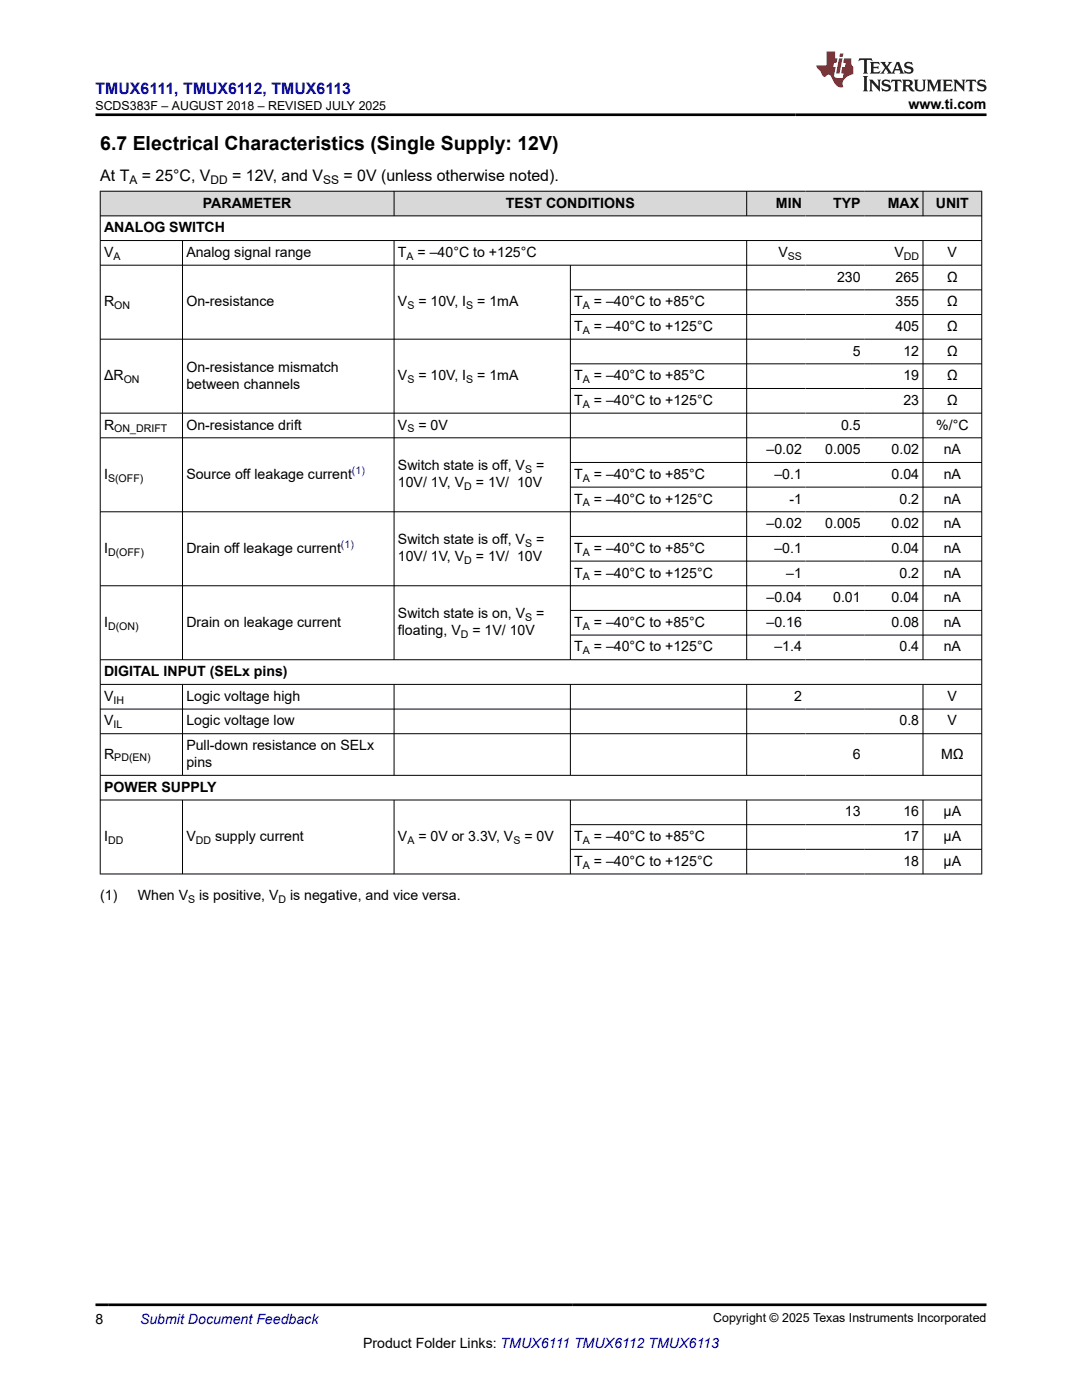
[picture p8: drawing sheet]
<svg xmlns="http://www.w3.org/2000/svg" width="216mm" height="279mm" viewBox="0 0 216 279" stroke-linecap="round" stroke-linejoin="round" font-family="sans-serif">
<defs><g id="words">
<text font-size="3.9" x="20" y="29.9">6.7 Electrical Characteristics (Single Supply: 12V)</text>
<text font-size="3.2" fill="#00f" x="19" y="18.7">TMUX6111, TMUX6112, TMUX6113</text>
<g font-size="3.2">
<text x="20" y="36.1">At T</text>
<text x="28.3" y="36.1">= 25°C, V</text>
<text x="46.3" y="36.1">= 12V, and V</text>
<text x="68.5" y="36.1">= 0V (unless otherwise noted).</text>
</g>
<g font-size="2.8">
<text x="181.3" y="21.8">www.ti.com</text>
<text x="40.5" y="41.4">PARAMETER</text>
<text x="101" y="41.4">TEST CONDITIONS</text>
<text x="154.8" y="41.4">MIN</text>
<text x="166.3" y="41.4">TYP</text>
<text x="177.1" y="41.4">MAX</text>
<text x="186.7" y="41.4">UNIT</text>
<text x="20.8" y="46.4">ANALOG SWITCH</text>
<text x="20.8" y="51.3">V</text>
<text x="37.2" y="51.3">Analog signal range</text>
<text x="79.4" y="51.3">T</text>
<text x="83.3" y="51.3">= –40°C to +125°C</text>
<text x="155.3" y="51.3">V</text>
<text x="178.5" y="51.3">V</text>
<text x="189.1" y="51.3">V</text>
<text x="167" y="56.2">230</text>
<text x="178.7" y="56.2">265</text>
<text x="189" y="56.2">Ω</text>
<text x="20.8" y="61.1">R</text>
<text x="37.2" y="61.1">On-resistance</text>
<text x="79.4" y="61.1">V</text>
<text x="83.5" y="61.1">= 10V, I</text>
<text x="95.2" y="61.1">= 1mA</text>
<text x="114.6" y="61.1">T</text>
<text x="118.5" y="61.1">= –40°C to +85°C</text>
<text x="178.7" y="61.1">355</text>
<text x="189" y="61.1">Ω</text>
<text x="114.6" y="66">T</text>
<text x="118.5" y="66">= –40°C to +125°C</text>
<text x="170.2" y="71">5</text>
<text x="178.7" y="66">405</text>
<text x="180.3" y="71">12</text>
<text x="189" y="66">Ω</text>
<text x="189" y="71">Ω</text>
<text x="20.8" y="75.9">ΔR</text>
<text x="37.2" y="74.2">On-resistance mismatch</text>
<text x="37.2" y="77.6">between channels</text>
<text x="79.4" y="75.9">V</text>
<text x="83.5" y="75.9">= 10V, I</text>
<text x="95.2" y="75.9">= 1mA</text>
<text x="114.6" y="75.9">T</text>
<text x="118.5" y="75.9">= –40°C to +85°C</text>
<text x="180.3" y="75.9">19</text>
<text x="189" y="75.9">Ω</text>
<text x="114.6" y="80.8">T</text>
<text x="118.5" y="80.8">= –40°C to +125°C</text>
<text x="180.3" y="80.8">23</text>
<text x="189" y="80.8">Ω</text>
<text x="20.8" y="85.7">R</text>
<text x="37.2" y="85.7">On-resistance drift</text>
<text x="79.4" y="85.7">V</text>
<text x="83.5" y="85.7">= 0V</text>
<text x="167.8" y="85.7">0.5</text>
<text x="186.8" y="85.7">%/°C</text>
<text x="20.8" y="95.6">I</text>
<text x="37.2" y="95.6">Source off leakage current</text>
<text x="79.4" y="93.9">Switch state is off, V</text>
<text x="107" y="93.9">=</text>
<text x="114.6" y="95.6">T</text>
<text x="118.5" y="95.6">= –40°C to +85°C</text>
<text x="153" y="90.6">–0.02</text>
<text x="154.5" y="95.6">–0.1</text>
<text x="164.7" y="90.6">0.005</text>
<text x="177.9" y="90.6">0.02</text>
<text x="177.9" y="95.6">0.04</text>
<text x="188.3" y="90.6">nA</text>
<text x="188.3" y="95.6">nA</text>
<text x="79.4" y="97.3">10V/ 1V, V</text>
<text x="94.9" y="97.3">= 1V/ 10V</text>
<text x="114.6" y="100.5">T</text>
<text x="118.5" y="100.5">= –40°C to +125°C</text>
<text x="157.5" y="100.5">-1</text>
<text x="179.5" y="100.5">0.2</text>
<text x="188.3" y="100.5">nA</text>
<text x="153" y="105.4">–0.02</text>
<text x="164.7" y="105.4">0.005</text>
<text x="177.9" y="105.4">0.02</text>
<text x="188.3" y="105.4">nA</text>
<text x="20.8" y="110.3">I</text>
<text x="37.2" y="110.3">Drain off leakage current</text>
<text x="79.4" y="112">10V/ 1V, V</text>
<text x="79.4" y="108.6">Switch state is off, V</text>
<text x="94.9" y="112">= 1V/ 10V</text>
<text x="107" y="108.6">=</text>
<text x="114.6" y="110.3">T</text>
<text x="118.5" y="110.3">= –40°C to +85°C</text>
<text x="154.5" y="110.3">–0.1</text>
<text x="177.9" y="110.3">0.04</text>
<text x="188.3" y="110.3">nA</text>
<text x="114.6" y="115.3">T</text>
<text x="118.5" y="115.3">= –40°C to +125°C</text>
<text x="156.9" y="115.3">–1</text>
<text x="179.5" y="115.3">0.2</text>
<text x="188.3" y="115.3">nA</text>
<text x="20.8" y="125.1">I</text>
<text x="37.2" y="125.1">Drain on leakage current</text>
<text x="79.4" y="123.4">Switch state is on, V</text>
<text x="107" y="123.4">=</text>
<text x="114.6" y="125.1">T</text>
<text x="118.5" y="125.1">= –40°C to +85°C</text>
<text x="153" y="120.2">–0.04</text>
<text x="153" y="125.1">–0.16</text>
<text x="166.2" y="120.2">0.01</text>
<text x="177.9" y="120.2">0.04</text>
<text x="177.9" y="125.1">0.08</text>
<text x="188.3" y="120.2">nA</text>
<text x="188.3" y="125.1">nA</text>
<text x="79.4" y="126.8">floating, V</text>
<text x="94.3" y="126.8">= 1V/ 10V</text>
<text x="114.6" y="130">T</text>
<text x="118.5" y="130">= –40°C to +125°C</text>
<text x="154.5" y="130">–1.4</text>
<text x="179.5" y="130">0.4</text>
<text x="188.3" y="130">nA</text>
<text x="20.8" y="134.9">DIGITAL INPUT (SELx pins)</text>
<text x="20.8" y="139.9">V</text>
<text x="37.2" y="139.9">Logic voltage high</text>
<text x="158.4" y="139.9">2</text>
<text x="189.1" y="139.9">V</text>
<text x="20.8" y="144.8">V</text>
<text x="37.2" y="144.8">Logic voltage low</text>
<text x="37.2" y="149.7">Pull-down resistance on SELx</text>
<text x="179.5" y="144.8">0.8</text>
<text x="189.1" y="144.8">V</text>
<text x="20.8" y="151.4">R</text>
<text x="37.2" y="153.1">pins</text>
<text x="170.2" y="151.4">6</text>
<text x="187.8" y="151.4">MΩ</text>
<text x="20.8" y="158">POWER SUPPLY</text>
<text x="20.8" y="167.9">I</text>
<text x="37.2" y="167.9">V</text>
<text x="42.9" y="167.9">supply current</text>
<text x="79.4" y="167.9">V</text>
<text x="83.5" y="167.9">= 0V or 3.3V, V</text>
<text x="104.6" y="167.9">= 0V</text>
<text x="114.6" y="167.9">T</text>
<text x="118.5" y="167.9">= –40°C to +85°C</text>
<text x="168.6" y="162.9">13</text>
<text x="180.3" y="162.9">16</text>
<text x="180.3" y="167.9">17</text>
<text x="188.3" y="162.9">µA</text>
<text x="188.3" y="167.9">µA</text>
<text x="114.6" y="172.8">T</text>
<text x="118.5" y="172.8">= –40°C to +125°C</text>
<text x="180.3" y="172.8">18</text>
<text x="188.3" y="172.8">µA</text>
<text x="20" y="179.6">(1)</text>
<text x="27.5" y="179.6">When V</text>
<text x="39.7" y="179.6">is positive, V</text>
<text x="57.9" y="179.6">is negative, and vice versa.</text>
<text x="19" y="264.2">8</text>
<text x="72.4" y="269">Product Folder Links: TMUX6111 TMUX6112 TMUX6113</text>
</g>
<text font-size="2.8" fill="#00f" x="27.9" y="264.2">Submit Document Feedback</text>
<g font-size="2.5">
<text x="19.1" y="21.9">SCDS383F – AUGUST 2018 – REVISED JULY 2025</text>
<text x="142.3" y="263.9">Copyright © 2025 Texas Instruments Incorporated</text>
</g>
<g font-size="2.4">
<text x="25.8" y="36.7">A</text>
<text x="42" y="36.7">DD</text>
<text x="64.5" y="36.7">SS</text>
</g>
<g font-size="2.1">
<text x="22.6" y="51.8">A</text>
<text x="81.1" y="51.8">A</text>
<text x="157.2" y="51.8">SS</text>
<text x="180.3" y="51.8">DD</text>
<text x="22.8" y="61.7">ON</text>
<text x="81.3" y="61.7">S</text>
<text x="93" y="61.7">S</text>
<text x="116.3" y="61.7">A</text>
<text x="116.3" y="66.6">A</text>
<text x="24.7" y="76.4">ON</text>
<text x="81.3" y="76.4">S</text>
<text x="93" y="76.4">S</text>
<text x="116.3" y="76.4">A</text>
<text x="116.3" y="81.4">A</text>
<text x="22.8" y="86.3">ON_DRIFT</text>
<text x="81.3" y="86.3">S</text>
<text x="104.8" y="94.4">S</text>
<text x="21.6" y="96.1">S(OFF)</text>
<text x="92.6" y="97.8">D</text>
<text x="116.3" y="96.1">A</text>
<text x="116.3" y="101.1">A</text>
<text x="21.6" y="110.9">D(OFF)</text>
<text x="92.6" y="112.6">D</text>
<text x="104.8" y="109.2">S</text>
<text x="116.3" y="110.9">A</text>
<text x="116.3" y="115.8">A</text>
<text x="21.6" y="125.7">D(ON)</text>
<text x="104.8" y="124">S</text>
<text x="116.3" y="125.7">A</text>
<text x="92" y="127.4">D</text>
<text x="116.3" y="130.6">A</text>
<text x="22.6" y="140.4">IH</text>
<text x="22.6" y="145.3">IL</text>
<text x="22.8" y="152">PD(EN)</text>
<text x="21.6" y="168.4">DD</text>
<text x="39.1" y="168.4">DD</text>
<text x="81.3" y="168.4">A</text>
<text x="102.4" y="168.4">S</text>
<text x="116.3" y="168.4">A</text>
<text x="116.3" y="173.3">A</text>
<text x="37.5" y="180.1">S</text>
<text x="55.6" y="180.1">D</text>
</g>
<g font-size="2.1" fill="#00f">
<text x="70.2" y="94.6">(1)</text>
<text x="68" y="109.4">(1)</text>
</g>
</g></defs>
<g fill="#d8d8d8">
<path d="M20 38.2h175.9v4.9h-175.9z" fill-rule="evenodd"/>
<path d="M20.1 38.2h58.5v4.8h-58.5z" fill-rule="evenodd"/>
<path d="M78.7 38.2h70.2v4.8h-70.2z" fill-rule="evenodd"/>
<path d="M149.1 38.2h11.6v4.8h-11.6z" fill-rule="evenodd"/>
<path d="M160.7 38.2h11.7v4.8h-11.7z" fill-rule="evenodd"/>
<path d="M172.4 38.2h11.7v4.8h-11.7z" fill-rule="evenodd"/>
<path d="M184.2 38.2h11.6v4.8h-11.6z" fill-rule="evenodd"/>
</g>
<g fill="none" stroke="#000" stroke-width=".2">
<path d="M19.9 38.2h176.1M20 38.1v136.4M78.6 38.1v5M149 38.1v5M184.2 38.1v5M195.9 38.1v136.4M19.9 43.1h176.1M19.9 48h176.1M19.9 52.9h176.1M36.4 48v83.7M78.6 48v83.7M113.8 52.9v78.8"/>
<path d="M113.8 57.8h82.2M149 48v83.7M184.2 48v83.7M113.8 62.8h82.2M113.8 72.6h82.2M113.8 77.5h82.2M196 67.7h-176.1M19.9 82.5h176.1M19.9 87.4h176.1M113.8 92.3h82.2M113.8 97.2h82.2M19.9 102.1h176.1"/>
<path d="M113.8 107.1h82.2M113.8 112h82.2M196 116.9h-176.1M19.9 131.7h176.1M19.9 136.6h176.1M36.4 136.6v18.2M78.6 136.6v18.2M113.8 136.6v18.2M113.8 121.8h82.2M113.8 126.7h82.2M149 136.6v18.2M184.2 136.6v18.2"/>
<path d="M19.9 141.5h176.1M19.9 146.4h176.1M19.9 154.7h176.1M19.9 159.7h176.1M36.4 159.7v14.8M78.6 159.7v14.8M113.8 159.7v14.8M149 159.7v14.8M184.2 159.7v14.8M113.8 164.6h82.2M113.8 169.5h82.2M196 174.4h-176.1"/>
</g>
<path d="M171.5 11.6l-.2 .6 .5-.2h.6v.1v2.2l-.2 .4h1l-.2-.4v-2.2v-.1h.5l.6 .2-.2-.6zM173.6 12.4l.2 .3v1.6l-.2 .4h1.9l.1-.6a1.08 1.08 0 0 1-1.3 .2v-.7h.6l.4 .2v-.7l-.4 .2h-.6v-.5l.2-.2a1 1 0 0 1 1 .3l-.1-.5zM175.7 12.4l.9 1.1-1 1.2h.9l-.2-.2 .5-.8 .4 .8-.2 .2h1.6l-.2-.2 .2-.5h.9l.1 .5-.1 .2h.9l-.2-.4-.8-1.9h-.5l-.9 2.1-.9-1.1 .9-1h-.8l.2 .2-.4 .6-.4-.6 .2-.2zM179 12.8l.4 1h-.7zM180.7 12.5a.65 .65 0 0 0-.2 .7 .65 .65 0 0 0 .6 .5l.6 .1 .1 .3a.79 .79 0 0 1-.7 .4 .79 .79 0 0 1-.7-.5l.1 .7 .2-.1a.93 .93 0 0 0 1.1 0 .93 .93 0 0 0 .4-.9 1.46 1.46 0 0 0-1.2-.6l-.1-.3a1.09 1.09 0 0 1 1.2 .2l-.2-.6-.1 .1-.5-.2zM172.2 15.2l.2 .4v2.2l-.2 .4h1l-.2-.4v-2.2l.2-.4zM173.4 15.9l.2 .4v1.5l-.2 .4h.8l-.3-.4 .1-1.3 1.6 1.8v-2l.2-.4h-.7l.1 .2 .1 1.1-1.2-1.3zM176.2 16a.65 .65 0 0 0-.2 .8 .65 .65 0 0 0 .6 .4l.6 .2 .1 .2a.79 .79 0 0 1-.7 .4 .79 .79 0 0 1-.7-.5l.1 .7 .2-.1a.93 .93 0 0 0 1.1 .1 .93 .93 0 0 0 .4-1 1.46 1.46 0 0 0-1.2-.5l-.1-.4a1.09 1.09 0 0 1 1.2 .2l-.1-.6-.2 .1-.5-.1zM177.9 15.9l-.1 .6a.63 .63 0 0 1 .8-.3v1.6l-.3 .4h1l-.2-.4v-1.6a.66 .66 0 0 1 .8 .3l-.1-.6zM180 15.9l.2 .4v1.5l-.2 .4h1l-.2-.2-.1-.7h.5l.1 .2a.79 .79 0 0 0 1.2 .6l-1-.9a.61 .61 0 0 0 .6-.6 .61 .61 0 0 0-.5-.7zM180.8 16.2h.1a.47 .47 0 0 1 .5 .1 .47 .47 0 0 1 .1 .5l-.1 .1-.7 .1zM182.3 15.9l.2 .2a2.27 2.27 0 0 0 .4 2 1.04 1.04 0 0 0 1.7-.7v-1.3l.2-.2h-.8l.2 .4v1.1a.6 .6 0 0 1-.6 .6 .6 .6 0 0 1-.6-.6v-1.1l.3-.4zM184.9 15.9l.2 .4v1.5l-.2 .4h.8l-.3-.4v-1.4l.9 1.9 .9-1.9v1.4l-.3 .4h1l-.2-.4v-1.5l.2-.4h-.8l-.7 1.5-.6-1.5zM188.1 15.9l.2 .4v1.5l-.2 .4h1.9l.1-.6a1.09 1.09 0 0 1-1.3 .2v-.7h.6l.4 .2v-.6l-.4 .2h-.6v-.6l.2-.1a1.01 1.01 0 0 1 1 .3l-.1-.6zM190.2 15.9l.3 .4v1.5l-.3 .4h.8l-.2-.4v-1.3l1.6 1.8v-2l.2-.4h-.7l.2 .2v1.1l-1.2-1.3zM192.8 15.9l-.1 .6a.63 .63 0 0 1 .8-.3v1.6l-.3 .4h1l-.2-.4v-1.6a.66 .66 0 0 1 .8 .3l-.1-.6zM195.2 16a.65 .65 0 0 0-.2 .8 .65 .65 0 0 0 .6 .4l.6 .2 .2 .2a.79 .79 0 0 1-.7 .4 .79 .79 0 0 1-.7-.5l.1 .7 .2-.1a.93 .93 0 0 0 1 .1 .93 .93 0 0 0 .5-1 1.46 1.46 0 0 0-1.3-.5v-.4a1.09 1.09 0 0 1 1.2 .2l-.2-.6-.2 .1-.5-.1z" fill="#231f20"/>
<path d="M164.9 10.3v2.7h-2l.1 .4 .8 1a.95 .95 0 0 0 1 .9 .59 .59 0 0 1 .5-.4 .59 .59 0 0 1 .5 .3l.4 .8a1.59 1.59 0 0 0 2.1 1.4 1.61 1.61 0 0 1 1-2.3l1-.3-.1-1.5a1.59 1.59 0 0 1-.3-1.7h-1.5l-.2 .9h.6l-.2 .9h-.5l-.2 .9v.3l.4 .1-.1 .9h-.7a.73 .73 0 0 1-1-.7l.3-1.5h-.5l.1-.9h.5l.2-.9h-.5v-1.3zM167.4 11.6l-.6 3.1h.7l.6-3.1zM167.6 10.7l-.1 .6h.7l.1-.6z" fill="#ed1c24"/>
<path d="M19 22.9h177.8M19 260.4h177.8" fill="none" stroke="#000" stroke-width=".53"/>
<use href="#words"/>
</svg>
